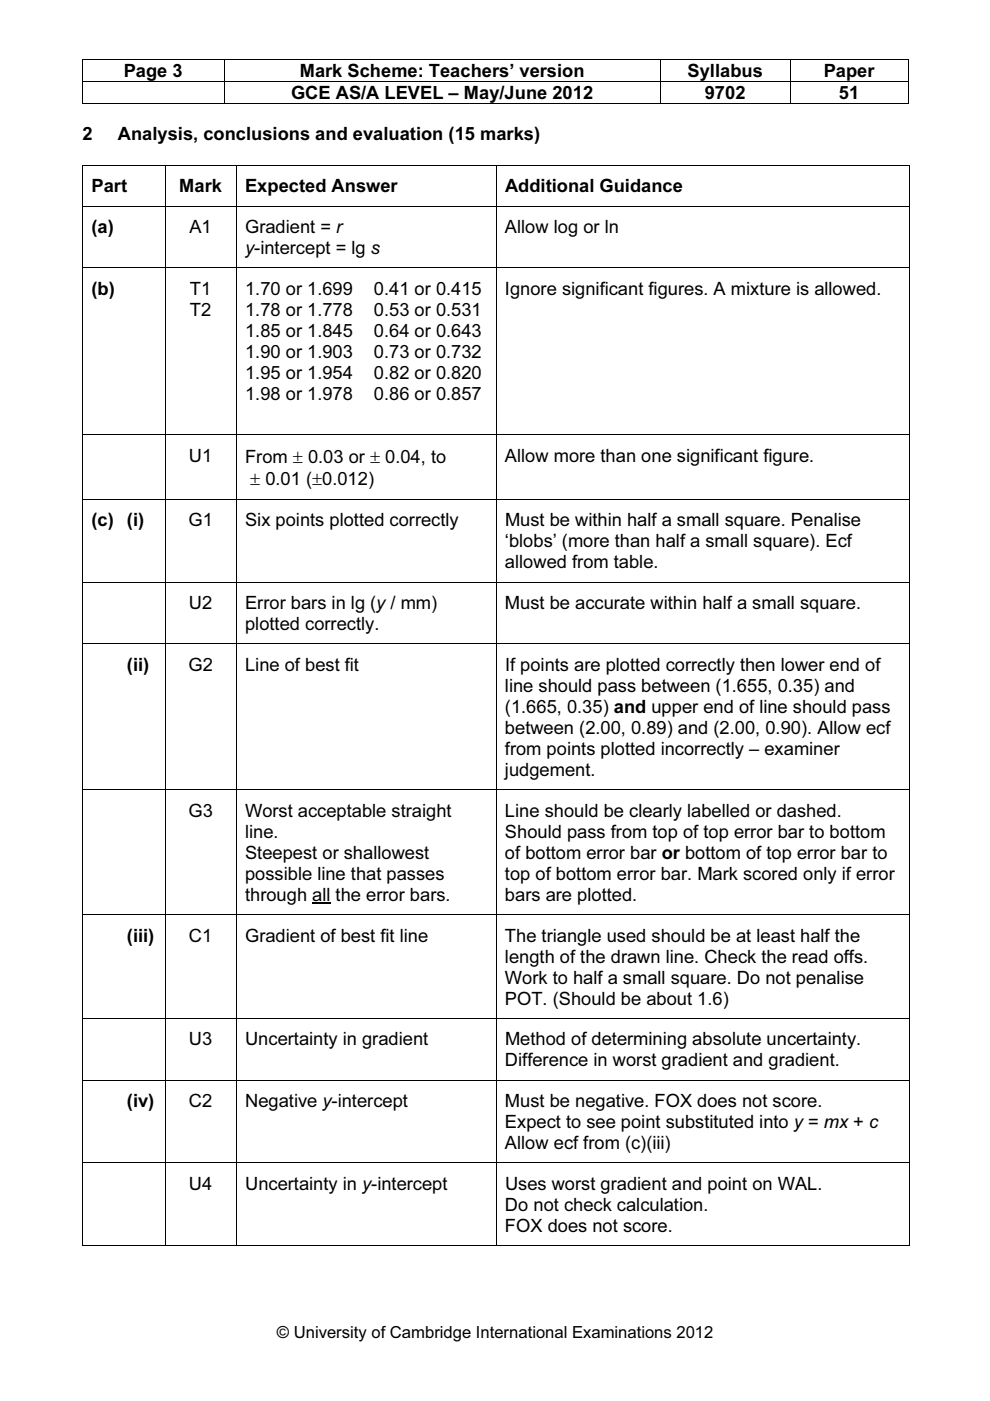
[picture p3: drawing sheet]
<svg xmlns="http://www.w3.org/2000/svg" width="210mm" height="297mm" viewBox="0 0 210 297" stroke-linecap="round" stroke-linejoin="round" font-family="sans-serif">
<defs><g id="words">
<g font-size="3.9">
<text x="26.2" y="16.4">Page 3</text>
<text x="63.6" y="16.4">Mark Scheme: Teachers’ version</text>
<text x="145.8" y="16.4">Syllabus</text>
<text x="174.6" y="16.4">Paper</text>
<text x="61.7" y="21">GCE AS/A LEVEL – May/June 2012</text>
<text x="149.4" y="21">9702</text>
<text x="177.9" y="21">51</text>
<text x="17.5" y="29.7">2</text>
<text x="25" y="29.7">Analysis, conclusions and evaluation (15 marks)</text>
<text x="19.4" y="40.8">Part</text>
<text x="38" y="40.8">Mark</text>
<text x="52" y="40.8">Expected Answer</text>
<text x="107.1" y="40.8">Additional Guidance</text>
<text x="19.4" y="49.4">(a)</text>
<text x="40.2" y="49.4">A1</text>
<text x="52" y="49.4">Gradient = r</text>
<text x="52" y="53.9">y-intercept = lg s</text>
<text x="107.1" y="49.4">Allow log or ln</text>
<text x="19.4" y="62.5">(b)</text>
<text x="40.3" y="62.5">T1</text>
<text x="52" y="62.5">1.70 or 1.699</text>
<text x="79.3" y="62.5">0.41 or 0.415</text>
<text x="107.1" y="62.5">Ignore significant figures. A mixture is allowed.</text>
<text x="40.3" y="67">T2</text>
<text x="52" y="67">1.78 or 1.778</text>
<text x="52" y="71.4">1.85 or 1.845</text>
<text x="79.3" y="67">0.53 or 0.531</text>
<text x="79.3" y="71.4">0.64 or 0.643</text>
<text x="52" y="75.9">1.90 or 1.903</text>
<text x="79.3" y="75.9">0.73 or 0.732</text>
<text x="52" y="80.3">1.95 or 1.954</text>
<text x="79.3" y="80.3">0.82 or 0.820</text>
<text x="52" y="84.8">1.98 or 1.978</text>
<text x="79.3" y="84.8">0.86 or 0.857</text>
<text x="40.1" y="97.9">U1</text>
<text x="52" y="98.2">From ± 0.03 or ± 0.04, to</text>
<text x="107.1" y="97.9">Allow more than one significant figure.</text>
<text x="53" y="102.9">± 0.01 (±0.012)</text>
<text x="19.4" y="111.6">(c)</text>
<text x="26.9" y="111.6">(i)</text>
<text x="40" y="111.6">G1</text>
<text x="52" y="111.6">Six points plotted correctly</text>
<text x="107.1" y="111.6">Must be within half a small square. Penalise</text>
<text x="107.1" y="116">‘blobs’ (more than half a small square). Ecf</text>
<text x="107.1" y="120.5">allowed from table.</text>
<text x="40.1" y="129.1">U2</text>
<text x="52" y="129.1">Error bars in lg (y / mm)</text>
<text x="107.1" y="129.1">Must be accurate within half a small square.</text>
<text x="52" y="133.6">plotted correctly.</text>
<text x="26.9" y="142.2">(ii)</text>
<text x="40" y="142.2">G2</text>
<text x="52" y="142.2">Line of best fit</text>
<text x="107.1" y="142.2">If points are plotted correctly then lower end of</text>
<text x="107.1" y="146.7">line should pass between (1.655, 0.35) and</text>
<text x="107.1" y="155.6">between (2.00, 0.89) and (2.00, 0.90). Allow ecf</text>
<text x="107.1" y="151.1">(1.665, 0.35) and upper end of line should pass</text>
<text x="107.1" y="160.1">from points plotted incorrectly – examiner</text>
<text x="107.1" y="164.5">judgement.</text>
<text x="40" y="173.2">G3</text>
<text x="52" y="173.2">Worst acceptable straight</text>
<text x="107.1" y="173.2">Line should be clearly labelled or dashed.</text>
<text x="52" y="177.6">line.</text>
<text x="107.1" y="177.6">Should pass from top of top error bar to bottom</text>
<text x="52" y="182.1">Steepest or shallowest</text>
<text x="107.1" y="182.1">of bottom error bar or bottom of top error bar to</text>
<text x="52" y="186.5">possible line that passes</text>
<text x="52" y="191">through all the error bars.</text>
<text x="107.1" y="186.5">top of bottom error bar. Mark scored only if error</text>
<text x="107.1" y="191">bars are plotted.</text>
<text x="26.9" y="199.6">(iii)</text>
<text x="40.1" y="199.6">C1</text>
<text x="52" y="199.6">Gradient of best fit line</text>
<text x="107.1" y="199.6">The triangle used should be at least half the</text>
<text x="107.1" y="204.1">length of the drawn line. Check the read offs.</text>
<text x="107.1" y="208.5">Work to half a small square. Do not penalise</text>
<text x="107.1" y="213">POT. (Should be about 1.6)</text>
<text x="40.1" y="221.6">U3</text>
<text x="52" y="221.6">Uncertainty in gradient</text>
<text x="107.1" y="221.6">Method of determining absolute uncertainty.</text>
<text x="107.1" y="226.1">Difference in worst gradient and gradient.</text>
<text x="26.9" y="234.7">(iv)</text>
<text x="40.1" y="234.7">C2</text>
<text x="52" y="234.7">Negative y-intercept</text>
<text x="107.1" y="234.7">Must be negative. FOX does not score.</text>
<text x="107.1" y="239.2">Expect to see point substituted into y = mx + c</text>
<text x="107.1" y="243.6">Allow ecf from (c)(iii)</text>
<text x="40.1" y="252.3">U4</text>
<text x="52" y="252.3">Uncertainty in y-intercept</text>
<text x="107.1" y="256.7">Do not check calculation.</text>
<text x="107.1" y="252.3">Uses worst gradient and point on WAL.</text>
<text x="107.1" y="261.2">FOX does not score.</text>
</g>
<text font-size="3.5" x="58.7" y="283.8">© University of Cambridge International Examinations 2012</text>
</g></defs>
<g fill="#000">
<path d="M17.4 12.6h.2v.1h-.2zM17.4 17.2h.2v.2h-.2zM47.4 12.6h.2v.1h-.2zM47.4 17.2h.2v.2h-.2zM139.9 12.6h.2v.1h-.2zM139.9 17.2h.2v.2h-.2zM167.4 12.6h.2v.1h-.2zM167.4 17.2h.2v.2h-.2zM192.4 12.6h.2v.1h-.2zM192.4 17.2h.2v.2h-.2zM192.4 21.8h.2v.2h-.2zM192.7 35h.2v.2h-.2z"/>
<path d="M192.7 264h.2v.2h-.2z"/>
</g>
<g fill="none" stroke="#000" stroke-width=".21">
<path d="M17.4 12.6h30M17.5 12.7v4.5M17.5 17.4v4.6M17.6 17.3h29.8M47.5 12.7v4.5M47.5 17.4v4.6M47.6 12.6h92.3M47.6 17.3h92.3M140 12.7v4.5M140 17.4v4.6M140.1 12.6h27.3M140.1 17.3h27.3"/>
<path d="M167.5 12.7v4.5M167.5 17.4v4.6M167.6 12.6h24.8M167.6 17.3h24.8M192.5 12.7v4.5M192.5 17.4v4.6M17.4 21.9h30M17.4 35.1h17.5M17.5 35v229.2M35 35v229.2M35.1 35.1h14.9M47.6 21.9h92.3"/>
<path d="M50.1 35v229.2M50.1 35.1h55M105.2 35v229.2M105.2 35.1h87.5M140.1 21.9h27.3M167.6 21.9h24.8M192.8 35v229.2M17.6 43.7h17.3M17.6 56.8h17.3M35.1 43.7h14.9M35.1 56.8h14.9M50.1 43.7h55"/>
<path d="M50.1 56.8h55M105.2 43.7h87.5M105.2 56.8h87.5M17.6 92.2h17.3M35.1 92.2h14.9M50.1 92.2h55M105.2 92.2h87.5M17.6 105.8h17.3M35.1 105.8h14.9M50.1 105.8h55M105.2 105.8h87.5M17.6 123.4h17.3"/>
<path d="M17.6 136.5h17.3M35.1 123.4h14.9M35.1 136.5h14.9M50.1 123.4h55M50.1 136.5h55M105.2 123.4h87.5M105.2 136.5h87.5M17.6 167.4h17.3M35.1 167.4h14.9M50.1 167.4h55M105.2 167.4h87.5M17.6 193.9h17.3"/>
<path d="M35.1 193.9h14.9M50.1 193.9h55M105.2 193.9h87.5M17.6 215.9h17.3M35.1 215.9h14.9M50.1 215.9h55M105.2 215.9h87.5M17.6 229h17.3M35.1 229h14.9M50.1 229h55M105.2 229h87.5M17.6 246.5h17.3"/>
<path d="M35.1 246.5h14.9M50.1 246.5h55M105.2 246.5h87.5M17.4 264.1h17.5M35.1 264.1h14.9M50.1 264.1h55M105.2 264.1h87.5"/>
</g>
<path d="M66.2 191.5h3.9" fill="none" stroke="#000" stroke-width=".28"/>
<use href="#words"/>
</svg>
